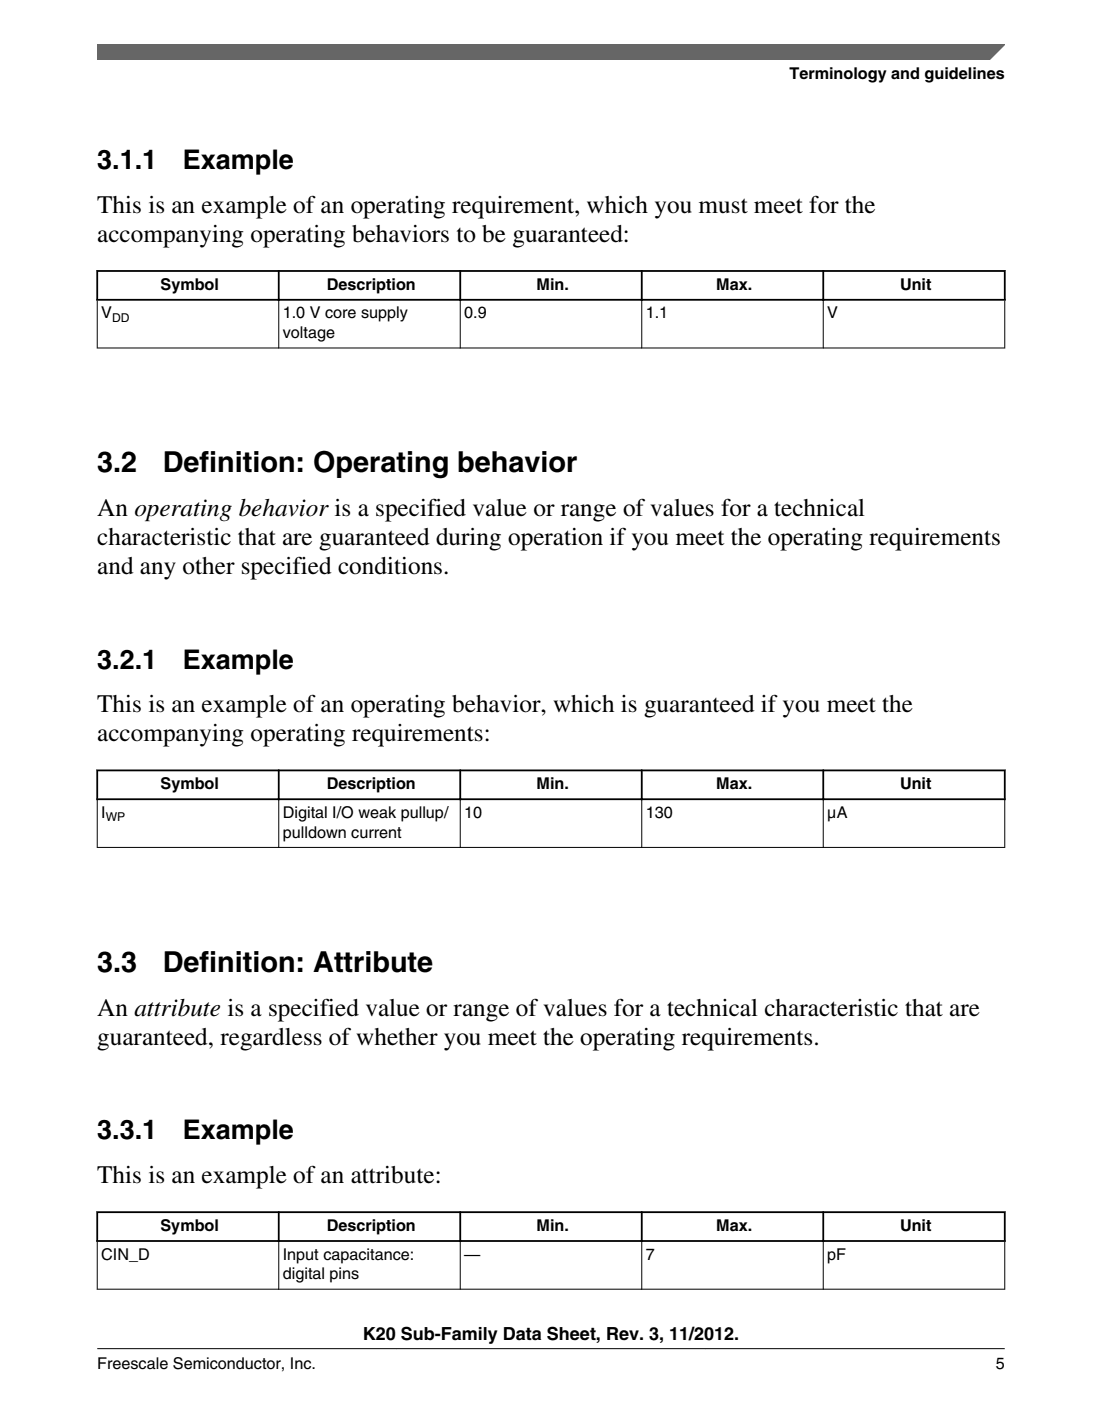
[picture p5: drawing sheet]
<svg xmlns="http://www.w3.org/2000/svg" width="216mm" height="274mm" viewBox="0 0 216 274" stroke-linecap="round" stroke-linejoin="round" font-family="sans-serif">
<defs><g id="words">
<g font-size="5.6">
<text x="19" y="92.4">3.2</text>
<text x="31.9" y="92.4">Definition: Operating behavior</text>
<text x="19" y="190.2">3.3</text>
<text x="31.9" y="190.2">Definition: Attribute</text>
</g>
<g font-size="5.3">
<text x="19" y="33.1">3.1.1</text>
<text x="35.8" y="33.1">Example</text>
<text x="19" y="130.9">3.2.1</text>
<text x="35.8" y="130.9">Example</text>
<text x="19" y="223.1">3.3.1</text>
<text x="35.8" y="223.1">Example</text>
</g>
<g font-size="4.9">
<text x="19" y="41.7">This is an example of an operating requirement, which you must meet for the</text>
<text x="19" y="47.4">accompanying operating behaviors to be guaranteed:</text>
<text x="19" y="101.1">An operating behavior is a specified value or range of values for a technical</text>
<text x="19" y="106.8">characteristic that are guaranteed during operation if you meet the operating requirements</text>
<text x="19" y="112.4">and any other specified conditions.</text>
<text x="19.1" y="139.5">This is an example of an operating behavior, which is guaranteed if you meet the</text>
<text x="19.1" y="145.2">accompanying operating requirements:</text>
<text x="19.1" y="198.9">An attribute is a specified value or range of values for a technical characteristic that are</text>
<text x="19.1" y="204.6">guaranteed, regardless of whether you meet the operating requirements.</text>
<text x="19.1" y="231.7">This is an example of an attribute:</text>
</g>
<text font-size="3.5" x="71.1" y="262.3">K20 Sub-Family Data Sheet, Rev. 3, 11/2012.</text>
<g font-size="3.2">
<text x="154.7" y="15.5">Terminology and guidelines</text>
<text x="31.5" y="56.7">Symbol</text>
<text x="64" y="56.7">Description</text>
<text x="105.1" y="56.7">Min.</text>
<text x="140.3" y="56.7">Max.</text>
<text x="176.3" y="56.7">Unit</text>
<text x="19.8" y="62.3">V</text>
<text x="55.4" y="62.3">1.0 V core supply</text>
<text x="91" y="62.3">0.9</text>
<text x="126.5" y="62.3">1.1</text>
<text x="162.1" y="62.3">V</text>
<text x="55.4" y="66.2">voltage</text>
<text x="31.4" y="154.5">Symbol</text>
<text x="64" y="154.5">Description</text>
<text x="105.1" y="154.5">Min.</text>
<text x="140.3" y="154.5">Max.</text>
<text x="176.3" y="154.5">Unit</text>
<text x="19.8" y="160.1">I</text>
<text x="55.4" y="160.1">Digital I/O weak pullup/</text>
<text x="91" y="160.1">10</text>
<text x="126.5" y="160.1">130</text>
<text x="162.1" y="160.1">µA</text>
<text x="55.4" y="164">pulldown current</text>
<text x="31.4" y="241">Symbol</text>
<text x="64" y="241">Description</text>
<text x="105.1" y="241">Min.</text>
<text x="140.3" y="241">Max.</text>
<text x="176.3" y="241">Unit</text>
<text x="19.8" y="246.6">CIN_D</text>
<text x="55.4" y="246.6">Input capacitance:</text>
<text x="55.4" y="250.5">digital pins</text>
<text x="91" y="246.6">—</text>
<text x="126.5" y="246.6">7</text>
<text x="162.1" y="246.6">pF</text>
<text x="19" y="268">Freescale Semiconductor, Inc.</text>
<text x="195.1" y="268">5</text>
</g>
<g font-size="2.4">
<text x="22" y="63">DD</text>
<text x="20.7" y="160.8">WP</text>
</g>
</g></defs>
<path d="M18.9 53.1h178.1M18.9 58.7h178.1M19 52.9v6M54.6 52.9v6M90.2 52.9v6M125.7 52.9v6M161.3 52.9v6M196.8 52.9v6" fill="none" stroke="#000" stroke-width=".35"/>
<path d="M19 58.8v9.4M54.6 58.5v9.7M90.2 58.5v9.7M125.7 58.5v9.7M161.3 58.5v9.7M196.8 58.8v9.4M19 68.1h177.9" fill="none" stroke="#000" stroke-width=".2"/>
<g fill="#fff">
<path d="M19 150.8h177.8v17h-177.8z" fill-rule="evenodd"/>
<path d="M19.2 151h35.2v5.3h-35.2z" fill-rule="evenodd"/>
<path d="M54.8 151h35.2v5.3h-35.2z" fill-rule="evenodd"/>
<path d="M90.3 151h35.3v5.3h-35.3z" fill-rule="evenodd"/>
<path d="M125.9 151h35.2v5.3h-35.2z" fill-rule="evenodd"/>
<path d="M161.5 151h35.2v5.3h-35.2z" fill-rule="evenodd"/>
<path d="M19.1 156.7h35.4v9.1h-35.4z" fill-rule="evenodd"/>
<path d="M54.7 156.7h35.4v9.1h-35.4z" fill-rule="evenodd"/>
<path d="M90.3 156.7h35.3v9.1h-35.3z" fill-rule="evenodd"/>
<path d="M125.8 156.7h35.4v9.1h-35.4z" fill-rule="evenodd"/>
<path d="M161.4 156.7h35.4v9.1h-35.4z" fill-rule="evenodd"/>
</g>
<path d="M18.9 150.8h178.1M18.9 156.5h178.1M19 150.7v6M54.6 150.7v6M90.2 150.7v6M125.7 150.7v6M161.3 150.7v6M196.8 150.7v6" fill="none" stroke="#000" stroke-width=".35"/>
<path d="M19 156.6v9.4M54.6 156.3v9.7M90.2 156.3v9.7M125.7 156.3v9.7M161.3 156.3v9.7M196.8 156.6v9.4M19 165.9h177.9" fill="none" stroke="#000" stroke-width=".2"/>
<g fill="#fff">
<path d="M19 237.3h177.8v17h-177.8z" fill-rule="evenodd"/>
<path d="M19.2 237.5h35.2v5.3h-35.2z" fill-rule="evenodd"/>
<path d="M54.8 237.5h35.2v5.3h-35.2z" fill-rule="evenodd"/>
<path d="M90.3 237.5h35.3v5.3h-35.3z" fill-rule="evenodd"/>
<path d="M125.9 237.5h35.2v5.3h-35.2z" fill-rule="evenodd"/>
<path d="M161.5 237.5h35.2v5.3h-35.2z" fill-rule="evenodd"/>
<path d="M19.1 243.2h35.4v9.1h-35.4z" fill-rule="evenodd"/>
<path d="M54.7 243.2h35.4v9.1h-35.4z" fill-rule="evenodd"/>
<path d="M90.3 243.2h35.3v9.1h-35.3z" fill-rule="evenodd"/>
<path d="M125.8 243.2h35.4v9.1h-35.4z" fill-rule="evenodd"/>
<path d="M161.4 243.2h35.4v9.1h-35.4z" fill-rule="evenodd"/>
</g>
<path d="M18.9 237.3h178.1M19 237.2v6M54.6 237.2v6M90.2 237.2v6M125.7 237.2v6M161.3 237.2v6M196.8 237.2v6M18.9 243h178.1" fill="none" stroke="#000" stroke-width=".35"/>
<path d="M19 252.4h177.9M19 243.1v9.4M54.6 242.8v9.7M90.2 242.8v9.7M125.7 242.8v9.7M161.3 242.8v9.7M196.8 243.1v9.4" fill="none" stroke="#000" stroke-width=".2"/>
<path d="M19 8.7h177.8l-5.6 3h-172.2z" fill="#666"/>
<path d="M19 11.7v-3h177.8l-3 3" fill="none" stroke="#666" stroke-width=".28"/>
<path d="M19 264.1h177.8" fill="none" stroke="#000" stroke-width=".2"/>
<use href="#words"/>
</svg>
